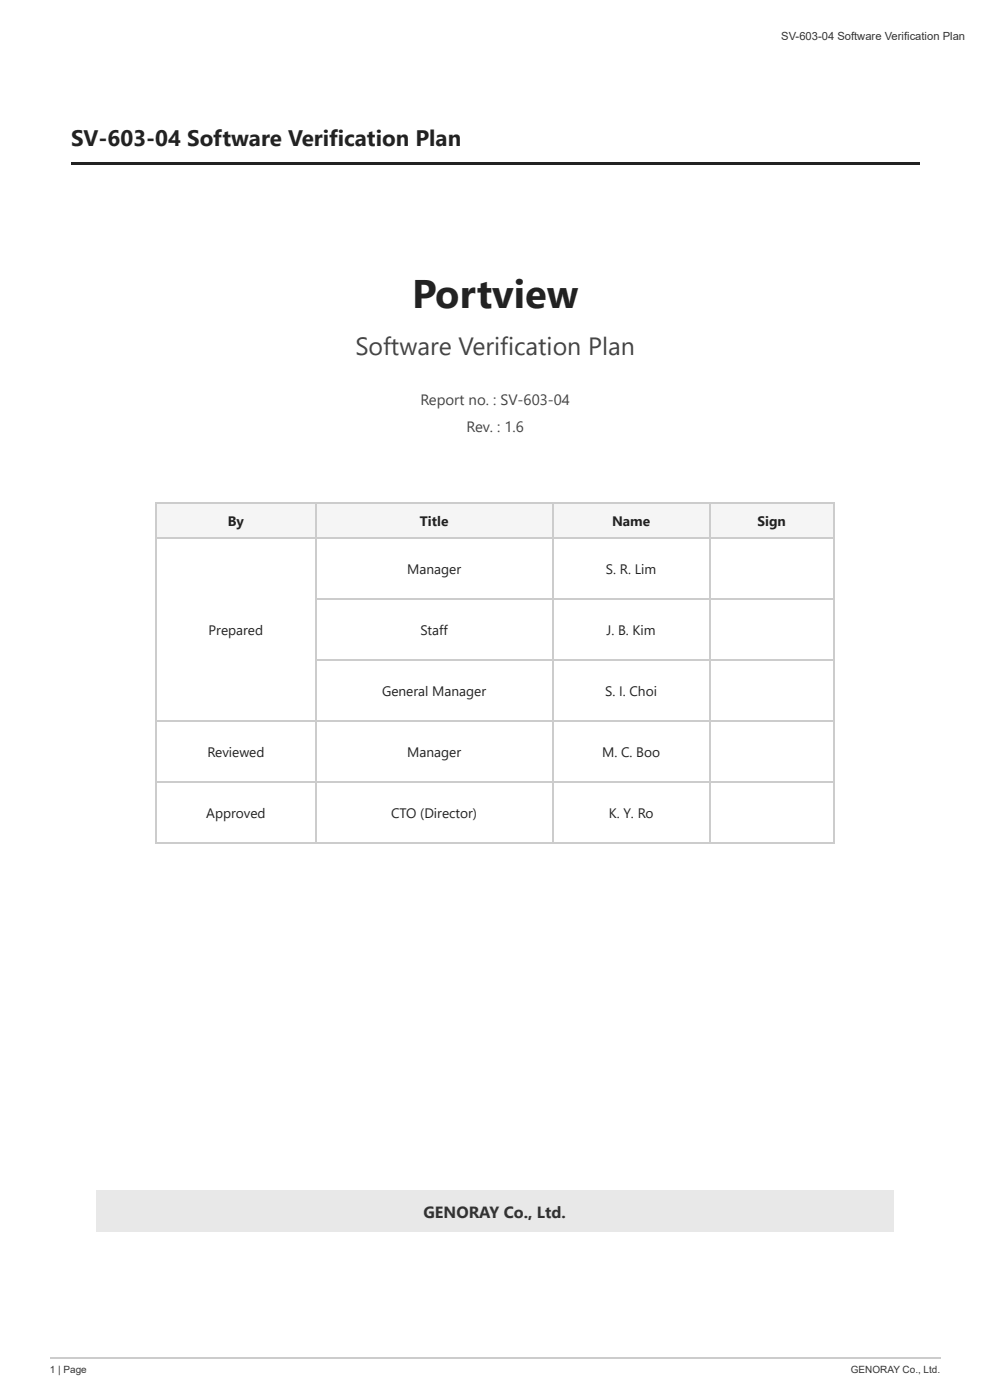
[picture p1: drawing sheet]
<svg xmlns="http://www.w3.org/2000/svg" width="210mm" height="297mm" viewBox="0 0 210 297" stroke-linecap="round" stroke-linejoin="round" font-family="sans-serif">
<defs><g id="words">
<text font-size="8.5" fill="#222" x="87.5" y="65.4">Portview</text>
<text font-size="5.3" fill="#444" x="75.5" y="75.4">Software Verification Plan</text>
<text font-size="4.8" fill="#222" x="15.1" y="31">SV-603-04 Software Verification Plan</text>
<text font-size="3.4" fill="#333" x="89.9" y="258.8">GENORAY Co., Ltd.</text>
<g font-size="3.2" fill="#444">
<text x="89.3" y="86">Report no. : SV-603-04</text>
<text x="99.1" y="91.8">Rev. : 1.6</text>
</g>
<g font-size="2.9" fill="#222">
<text x="48.4" y="111.7">By</text>
<text x="89.2" y="111.7">Title</text>
<text x="130" y="111.7">Name</text>
<text x="160.9" y="111.7">Sign</text>
<text x="86.5" y="122">Manager</text>
<text x="128.7" y="122">S. R. Lim</text>
<text x="44.3" y="134.9">Prepared</text>
<text x="89.3" y="134.9">Staff</text>
<text x="128.8" y="134.9">J. B. Kim</text>
<text x="81.1" y="147.9">General Manager</text>
<text x="128.5" y="147.9">S. I. Choi</text>
<text x="44" y="160.9">Reviewed</text>
<text x="86.5" y="160.9">Manager</text>
<text x="127.9" y="160.9">M. C. Boo</text>
<text x="43.8" y="173.8">Approved</text>
<text x="83.1" y="173.8">CTO (Director)</text>
<text x="129.3" y="173.8">K. Y. Ro</text>
</g>
<text font-size="2.4" fill="#343434" x="165.9" y="8.5">SV-603-04 Software Verification Plan</text>
<g font-size="2.1" fill="#343434">
<text x="10.6" y="291.6">1 | Page</text>
<text x="180.7" y="291.6">GENORAY Co., Ltd.</text>
</g>
</g></defs>
<path d="M15.1 34.4h180.2v.5h-180.2z" fill="#222"/>
<g fill="#f5f5f5">
<path d="M33.3 106.9h33.6v7.4h-33.6z"/>
<path d="M66.9 106.9h50.6v7.4h-50.6z"/>
<path d="M117.5 106.9h33v7.4h-33z"/>
<path d="M150.5 106.9h26.5v7.4h-26.5z"/>
</g>
<path d="M33.1 106.8h144.2M33.1 114.2h144.2M33.2 106.6v72.5M67.1 106.6v72.5M117.3 106.6v72.5M150.7 106.6v72.5M177.1 106.6v72.5M67.2 127.1h110.1M33.1 153.1h144.2M67.2 140.1h110.1M33.1 166h144.2M33.1 179h144.2" fill="none" stroke="#ccc" stroke-width=".26"/>
<path d="M20.4 252.9h169.3v8.8h-169.3z" fill="#e8e8e8"/>
<path d="M10.6 288.5h189.2" fill="none" stroke="#ccc" stroke-width=".26"/>
<use href="#words"/>
</svg>
